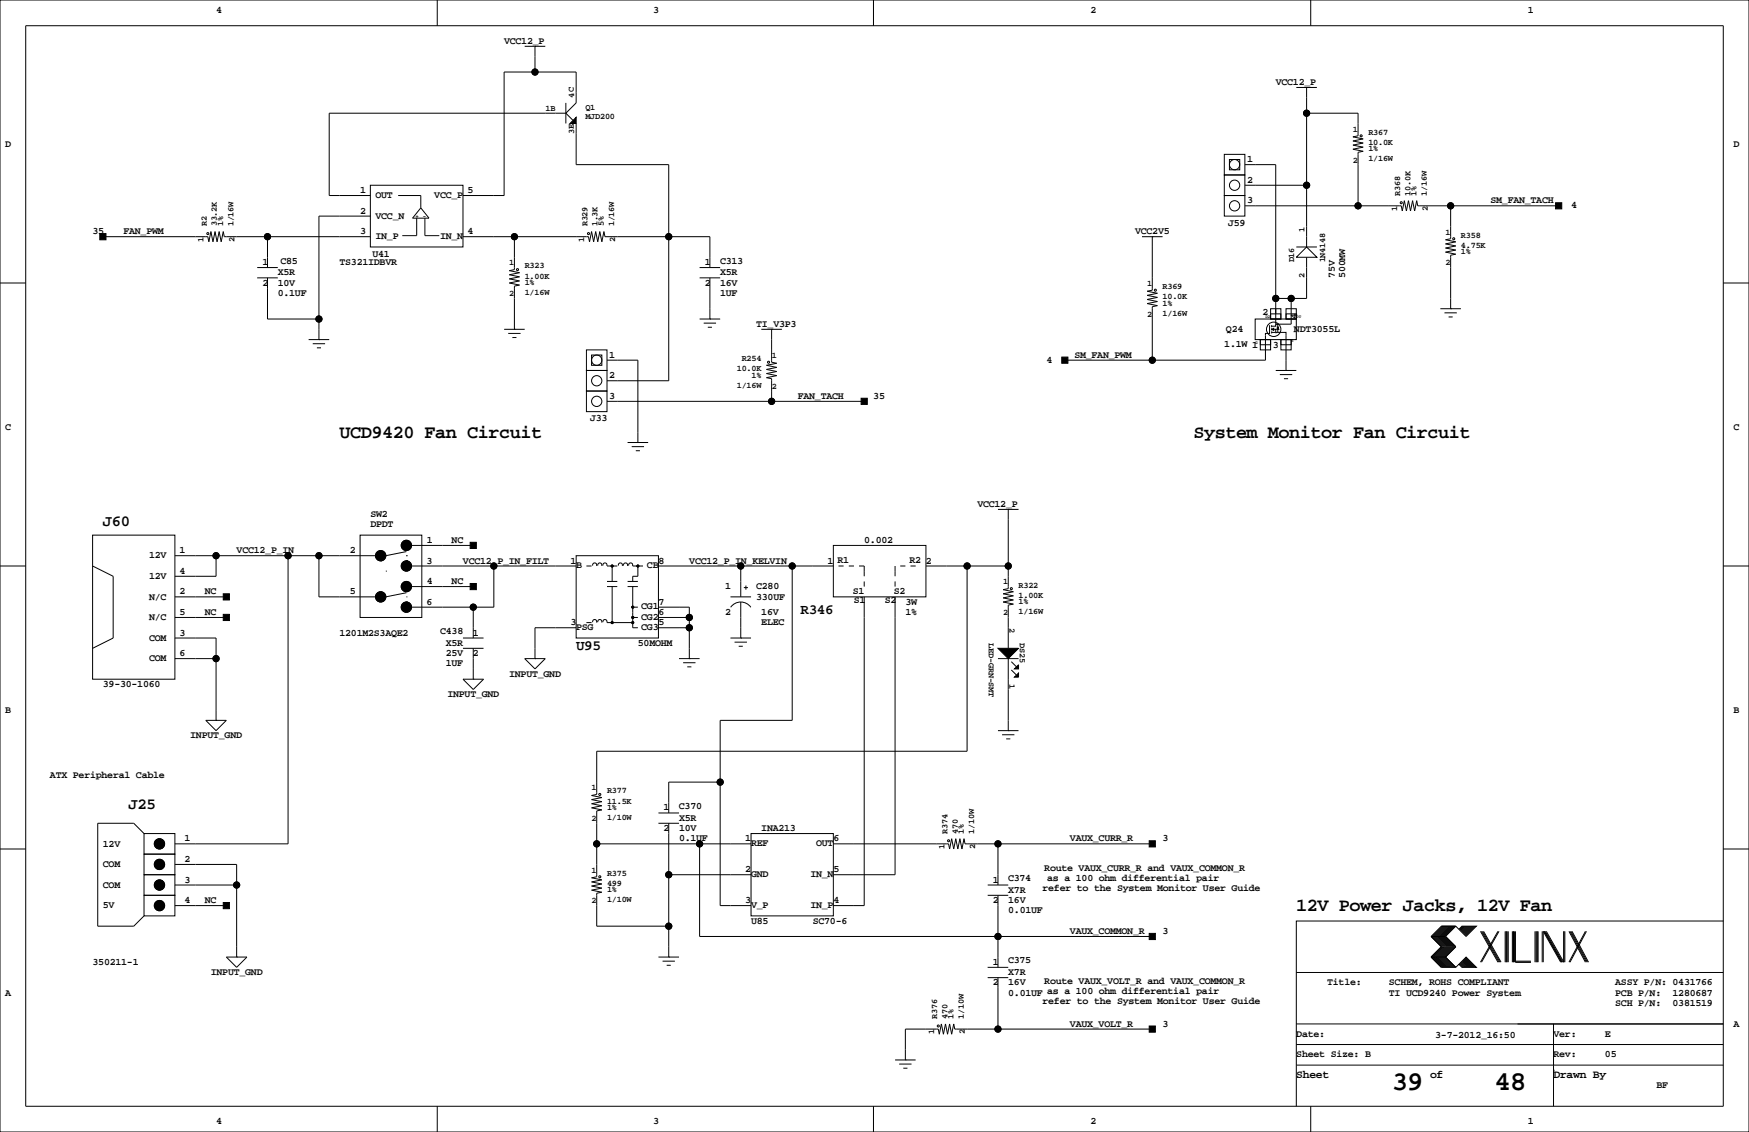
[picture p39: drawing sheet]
<svg xmlns="http://www.w3.org/2000/svg" width="432mm" height="279mm" viewBox="0 0 432 279" stroke-linecap="round" stroke-linejoin="round" font-family="sans-serif">
<defs><g id="words">
<g font-size="6.7">
<text x="343.6" y="269.1">39</text>
<text x="369" y="269.1">48</text>
</g>
<g font-size="4.6">
<text x="83.8" y="108.1">UCD9420 Fan Circuit</text>
<text x="294.6" y="108.1">System Monitor Fan Circuit</text>
<text x="320" y="224.9">12V Power Jacks, 12V Fan</text>
</g>
<g font-size="3.9">
<text x="25.4" y="129.8">J60</text>
<text x="31.7" y="199.7">J25</text>
</g>
<g font-size="3.5">
<text x="197.7" y="151.5">R346</text>
<text x="142.2" y="160.4">U95</text>
</g>
<g font-size="2.8">
<text x="320" y="266">Sheet</text>
<text x="353.1" y="266">of</text>
<text x="383.5" y="266">Drawn By</text>
</g>
<g font-size="2.5">
<text x="53.3" y="3.2">4</text>
<text x="161.3" y="3.2">3</text>
<text x="269.2" y="3.2">2</text>
<text x="377.2" y="3.2">1</text>
<text x="124.5" y="10.8">VCC12_P</text>
<text x="315" y="21">VCC12_P</text>
<text x="1.3" y="36.2">D</text>
<text x="307.9" y="40">1</text>
<text x="428" y="36.2">D</text>
<text x="88.9" y="47.6">1</text>
<text x="115.4" y="47.6">5</text>
<text x="307.9" y="45.1">2</text>
<text x="88.9" y="52.7">2</text>
<text x="92.7" y="54">VCC_N</text>
<text x="92.7" y="48.9">OUT</text>
<text x="107.2" y="48.9">VCC_P</text>
<text x="307.9" y="50.2">3</text>
<text x="368" y="50.2">SM_FAN_TACH</text>
<text x="387.9" y="51.5">4</text>
<text x="22.9" y="57.8">35</text>
<text x="30.5" y="57.8">FAN_PWM</text>
<text x="88.9" y="57.8">3</text>
<text x="92.7" y="59.1">IN_P</text>
<text x="108.6" y="59.1">IN_N</text>
<text x="115.4" y="57.8">4</text>
<text x="280.2" y="57.8">VCC2V5</text>
<text x="303.2" y="55.7">J59</text>
<text x="64.8" y="65.4">1</text>
<text x="69.3" y="65.1">C85</text>
<text x="83.8" y="65.4">TS321IDBVR</text>
<text x="91.9" y="63.4">U41</text>
<text x="174" y="65.4">1</text>
<text x="177.8" y="65.1">C313</text>
<text x="64.8" y="70.5">2</text>
<text x="68.6" y="70.5">10V</text>
<text x="68.6" y="68">X5R</text>
<text x="174" y="70.5">2</text>
<text x="177.8" y="70.5">16V</text>
<text x="177.8" y="68">X5R</text>
<text x="329.6" y="68.6" transform="rotate(-90 329.6 68.6)">75V</text>
<text x="332.1" y="68.6" transform="rotate(-90 332.1 68.6)">500MW</text>
<text x="68.6" y="73">0.1UF</text>
<text x="177.8" y="73">1UF</text>
<text x="311.7" y="77.8">2</text>
<text x="186.7" y="80.7">TI_V3P3</text>
<text x="302.7" y="81.8">Q24</text>
<text x="319.5" y="81.8">NDT3055L</text>
<text x="320.3" y="78.7" transform="rotate(-90 320.3 78.7)">4</text>
<text x="150.4" y="88.3">1</text>
<text x="258.4" y="89.6">4</text>
<text x="265.3" y="88.3">SM_FAN_PWM</text>
<text x="302.3" y="85.7">1.1W 1</text>
<text x="314.3" y="85.9">3</text>
<text x="150.4" y="93.4">2</text>
<text x="150.4" y="98.4">3</text>
<text x="197" y="98.4">FAN_TACH</text>
<text x="215.6" y="98.4">35</text>
<text x="1.3" y="106.1">C</text>
<text x="145.7" y="103.9">J33</text>
<text x="428" y="106.1">C</text>
<text x="241.3" y="125.1">VCC12_P</text>
<text x="91.4" y="130.2">DPDT</text>
<text x="91.4" y="127.7">SW2</text>
<text x="36.8" y="137.8">12V</text>
<text x="44.3" y="136.5">1</text>
<text x="58.4" y="136.5">VCC12_P_IN</text>
<text x="86.4" y="136.5">2</text>
<text x="105.4" y="134">1</text>
<text x="111.5" y="134">NC</text>
<text x="213.4" y="134">0.002</text>
<text x="36.8" y="142.9">12V</text>
<text x="44.3" y="141.6">4</text>
<text x="105.3" y="139.1">3</text>
<text x="114.3" y="139.1">VCC12_P_IN_FILT</text>
<text x="140.8" y="139.1">1</text>
<text x="142.2" y="140.3">B</text>
<text x="159.7" y="140.3">CB</text>
<text x="162.6" y="139.1">8</text>
<text x="170.2" y="139.1">VCC12_P_IN_KELVIN</text>
<text x="204.3" y="139.1">1</text>
<text x="206.8" y="139">R1</text>
<text x="224.5" y="139">R2</text>
<text x="228.6" y="139.1">2</text>
<text x="36.8" y="148">N/C</text>
<text x="44.3" y="146.7">2</text>
<text x="50.5" y="146.7">NC</text>
<text x="86.4" y="146.7">5</text>
<text x="105.3" y="149.2">6</text>
<text x="105.4" y="144.2">4</text>
<text x="111.5" y="144.2">NC</text>
<text x="162.6" y="149.2">7</text>
<text x="179.1" y="145.4">1</text>
<text x="186.7" y="145.4">C280</text>
<text x="186.7" y="148">330UF</text>
<text x="210.5" y="146.6">S1</text>
<text x="210.8" y="148.8">S1</text>
<text x="218.4" y="148.8">S2</text>
<text x="220.7" y="146.6">S2</text>
<text x="223.5" y="149.2">3W</text>
<text x="36.8" y="153.1">N/C</text>
<text x="44.3" y="151.8">5</text>
<text x="50.5" y="151.8">NC</text>
<text x="140.8" y="154.3">3</text>
<text x="142.2" y="155.5">PSG</text>
<text x="158.3" y="155.5">CG3</text>
<text x="158.3" y="153">CG2</text>
<text x="158.3" y="150.4">CG1</text>
<text x="162.6" y="154.3">5</text>
<text x="162.6" y="151.8">6</text>
<text x="179.1" y="151.8">2</text>
<text x="188" y="151.8">16V</text>
<text x="188" y="154.3">ELEC</text>
<text x="223.5" y="151.8">1%</text>
<text x="36.8" y="158.1">COM</text>
<text x="44.3" y="156.9">3</text>
<text x="44.3" y="161.9">6</text>
<text x="83.8" y="156.9">1201M2S3AQE2</text>
<text x="108.7" y="156.5">C438</text>
<text x="110.1" y="161.9">25V</text>
<text x="110.1" y="159.4">X5R</text>
<text x="116.7" y="161.9">2</text>
<text x="116.7" y="156.9">1</text>
<text x="157.5" y="159.4">50MOHM</text>
<text x="36.8" y="163.2">COM</text>
<text x="110.1" y="164.5">1UF</text>
<text x="125.7" y="167">INPUT_GND</text>
<text x="25.4" y="169.6">39-30-1060</text>
<text x="110.5" y="172.1">INPUT_GND</text>
<text x="1.3" y="175.9">B</text>
<text x="428" y="175.9">B</text>
<text x="47" y="182.3">INPUT_GND</text>
<text x="12.3" y="192">ATX Peripheral Cable</text>
<text x="163.8" y="200">1</text>
<text x="167.6" y="199.7">C370</text>
<text x="167.6" y="202.6">X5R</text>
<text x="25.4" y="208.9">12V</text>
<text x="45.6" y="207.7">1</text>
<text x="163.8" y="205.1">2</text>
<text x="167.6" y="205.1">10V</text>
<text x="167.6" y="207.7">0.1UF</text>
<text x="184" y="207.7">1</text>
<text x="185.4" y="208.8">REF</text>
<text x="188" y="205.1">INA213</text>
<text x="201.5" y="208.8">OUT</text>
<text x="205.7" y="207.7">6</text>
<text x="264.2" y="207.7">VAUX_CURR_R</text>
<text x="287" y="207.7">3</text>
<text x="25.4" y="214">COM</text>
<text x="45.6" y="212.7">2</text>
<text x="184" y="215.3">2</text>
<text x="205.7" y="215.3">5</text>
<text x="257.8" y="214.9">Route VAUX_CURR_R and VAUX_COMMON_R</text>
<text x="25.4" y="219.1">COM</text>
<text x="45.6" y="217.8">3</text>
<text x="185.4" y="216.5">GND</text>
<text x="200.1" y="216.5">IN_N</text>
<text x="245.1" y="217.8">1</text>
<text x="248.9" y="217.5">C374</text>
<text x="248.9" y="220.4">X7R</text>
<text x="257.4" y="219.9">refer to the System Monitor User Guide</text>
<text x="258.5" y="217.4">as a 100 ohm differential pair</text>
<text x="25.4" y="224.2">5V</text>
<text x="45.6" y="222.9">4</text>
<text x="50.5" y="222.9">NC</text>
<text x="184" y="222.9">3</text>
<text x="185.4" y="224.1">V_P</text>
<text x="185.4" y="228">U85</text>
<text x="200.1" y="224.1">IN_P</text>
<text x="200.7" y="228">SC70-6</text>
<text x="205.7" y="222.9">4</text>
<text x="245.1" y="222.9">2</text>
<text x="248.9" y="225.4">0.01UF</text>
<text x="248.9" y="222.9">16V</text>
<text x="264.2" y="230.5">VAUX_COMMON_R</text>
<text x="287" y="230.5">3</text>
<text x="22.9" y="238.1">350211-1</text>
<text x="245.1" y="238.1">1</text>
<text x="248.9" y="237.8">C375</text>
<text x="1.3" y="245.8">A</text>
<text x="52.1" y="240.7">INPUT_GND</text>
<text x="245.1" y="243.2">2</text>
<text x="248.9" y="240.7">X7R</text>
<text x="248.9" y="243.2">16V</text>
<text x="248.9" y="245.8">0.01UF as a 100 ohm differential pair</text>
<text x="257.8" y="242.8">Route VAUX_VOLT_R and VAUX_COMMON_R</text>
<text x="327.7" y="243.2">Title:</text>
<text x="342.9" y="243.2">SCHEM, ROHS COMPLIANT</text>
<text x="342.9" y="245.8">TI UCD9240 Power System</text>
<text x="398.8" y="243.2">ASSY P/N: 0431766</text>
<text x="398.8" y="245.8">PCB P/N:</text>
<text x="412.9" y="245.8">1280687</text>
<text x="257.4" y="247.9">refer to the System Monitor User Guide</text>
<text x="398.8" y="248.3">SCH P/N:</text>
<text x="412.9" y="248.3">0381519</text>
<text x="264.2" y="253.4">VAUX_VOLT_R</text>
<text x="287" y="253.4">3</text>
<text x="320" y="255.9">Date:</text>
<text x="354.3" y="256.1">3-7-2012_16:50</text>
<text x="383.5" y="255.9">Ver:</text>
<text x="396.2" y="255.9">E</text>
<text x="428" y="253.4">A</text>
<text x="320" y="261">Sheet Size: B</text>
<text x="383.5" y="261">Rev:</text>
<text x="396.2" y="261">05</text>
<text x="408.9" y="268.6">BF</text>
<text x="53.3" y="277.5">4</text>
<text x="161.3" y="277.5">3</text>
<text x="269.2" y="277.5">2</text>
<text x="377.2" y="277.5">1</text>
</g>
<g font-size="2.1">
<text x="134.7" y="27.4">1B</text>
<text x="141.7" y="24.1" transform="rotate(-90 141.7 24.1)">4C</text>
<text x="144.5" y="27.2">Q1</text>
<text x="144.5" y="29.4">MJD200</text>
<text x="141.7" y="33" transform="rotate(-90 141.7 33)">3E</text>
<text x="334" y="32.5">1</text>
<text x="337.8" y="33.3">R367</text>
<text x="337.8" y="35.8">10.0K</text>
<text x="334" y="40.1">2</text>
<text x="337.8" y="39.9">1/16W</text>
<text x="337.8" y="37.3">1%</text>
<text x="344.9" y="52.1" transform="rotate(-90 344.9 52.1)">1</text>
<text x="345.7" y="48.3" transform="rotate(-90 345.7 48.3)">R368</text>
<text x="348.2" y="48.3" transform="rotate(-90 348.2 48.3)">10.0K</text>
<text x="349.7" y="48.3" transform="rotate(-90 349.7 48.3)">1%</text>
<text x="352.3" y="48.3" transform="rotate(-90 352.3 48.3)">1/16W</text>
<text x="352.5" y="52.1" transform="rotate(-90 352.5 52.1)">2</text>
<text x="50.3" y="59.7" transform="rotate(-90 50.3 59.7)">1</text>
<text x="51" y="55.9" transform="rotate(-90 51 55.9)">R2</text>
<text x="53.6" y="55.9" transform="rotate(-90 53.6 55.9)">33.2K</text>
<text x="55.1" y="55.9" transform="rotate(-90 55.1 55.9)">1%</text>
<text x="57.6" y="55.9" transform="rotate(-90 57.6 55.9)">1/16W</text>
<text x="57.9" y="59.7" transform="rotate(-90 57.9 59.7)">2</text>
<text x="144.3" y="59.7" transform="rotate(-90 144.3 59.7)">1</text>
<text x="145" y="55.9" transform="rotate(-90 145 55.9)">R329</text>
<text x="147.6" y="55.9" transform="rotate(-90 147.6 55.9)">1.3K</text>
<text x="149.1" y="55.9" transform="rotate(-90 149.1 55.9)">5%</text>
<text x="151.6" y="55.9" transform="rotate(-90 151.6 55.9)">1/16W</text>
<text x="151.9" y="59.7" transform="rotate(-90 151.9 59.7)">2</text>
<text x="322.1" y="57.2" transform="rotate(-90 322.1 57.2)">1</text>
<text x="356.9" y="57.9">1</text>
<text x="360.7" y="58.7">R358</text>
<text x="125.7" y="65.5">1</text>
<text x="319.5" y="64.8" transform="rotate(-90 319.5 64.8)">D16</text>
<text x="327.1" y="64.8" transform="rotate(-90 327.1 64.8)">1N4148</text>
<text x="356.9" y="65.5">2</text>
<text x="360.7" y="62.7">1%</text>
<text x="360.7" y="61.2">4.75K</text>
<text x="129.5" y="66.3">R323</text>
<text x="129.5" y="68.8">1.00K</text>
<text x="129.5" y="70.3">1%</text>
<text x="283.2" y="70.6">1</text>
<text x="287" y="71.4">R369</text>
<text x="322.1" y="68.5" transform="rotate(-90 322.1 68.5)">2</text>
<text x="125.7" y="73.1">2</text>
<text x="129.5" y="72.9">1/16W</text>
<text x="287" y="75.4">1%</text>
<text x="287" y="78">1/16W</text>
<text x="287" y="73.9">10.0K</text>
<text x="283.2" y="78.2">2</text>
<text x="183.1" y="89.1">R254</text>
<text x="190.6" y="88.4">1</text>
<text x="181.9" y="91.7">10.0K</text>
<text x="181.9" y="95.7">1/16W</text>
<text x="185.5" y="93.2">1%</text>
<text x="190.6" y="96">2</text>
<text x="247.6" y="144.3">1</text>
<text x="251.5" y="149.1">1%</text>
<text x="251.5" y="147.6">1.00K</text>
<text x="251.5" y="145">R322</text>
<text x="247.6" y="151.9">2</text>
<text x="249.2" y="155" transform="rotate(90 249.2 155)">2</text>
<text x="251.5" y="151.6">1/16W</text>
<text x="244.2" y="158.8" transform="rotate(90 244.2 158.8)">LED-GRN-SMT</text>
<text x="251.8" y="158.8" transform="rotate(90 251.8 158.8)">DS25</text>
<text x="249.2" y="168.9" transform="rotate(90 249.2 168.9)">1</text>
<text x="146" y="195.1">1</text>
<text x="149.9" y="195.8">R377</text>
<text x="146" y="202.7">2</text>
<text x="149.9" y="198.4">11.5K</text>
<text x="149.9" y="202.4">1/10W</text>
<text x="149.9" y="199.9">1%</text>
<text x="233.2" y="209.5" transform="rotate(-90 233.2 209.5)">1</text>
<text x="233.9" y="205.7" transform="rotate(-90 233.9 205.7)">R374</text>
<text x="236.5" y="205.7" transform="rotate(-90 236.5 205.7)">470</text>
<text x="238" y="205.7" transform="rotate(-90 238 205.7)">1%</text>
<text x="240.5" y="205.7" transform="rotate(-90 240.5 205.7)">1/10W</text>
<text x="240.8" y="209.5" transform="rotate(-90 240.8 209.5)">2</text>
<text x="146" y="215.4">1</text>
<text x="149.9" y="216.1">R375</text>
<text x="149.9" y="218.7">499</text>
<text x="149.9" y="220.2">1%</text>
<text x="146" y="223">2</text>
<text x="149.9" y="222.7">1/10W</text>
<text x="231.4" y="251.5" transform="rotate(-90 231.4 251.5)">R376</text>
<text x="233.9" y="251.5" transform="rotate(-90 233.9 251.5)">470</text>
<text x="235.4" y="251.5" transform="rotate(-90 235.4 251.5)">1%</text>
<text x="238" y="251.5" transform="rotate(-90 238 251.5)">1/10W</text>
<text x="230.6" y="255.3" transform="rotate(-90 230.6 255.3)">1</text>
<text x="238.2" y="255.3" transform="rotate(-90 238.2 255.3)">2</text>
</g>
<text font-size="1.4" x="102.6" y="53.8">+ -</text>
<g font-size="1.1">
<text x="312.4" y="78.5">D2</text>
<text x="320" y="78.5">DT</text>
<text x="309.9" y="84.8">G</text>
<text x="318.8" y="84.5">S</text>
</g>
<text font-size=".4" x="315" y="82.5">0</text>
</g></defs>
<g fill="none" stroke="#000" stroke-width=".25">
<path d="M0 0h431.8v279.4h-431.8zM6.3 6.4h419.1v266.6h-419.1zM107.9 0v6.4M129.5 11.4h5.1M132.1 11.4h.1M132.1 11.4v6.4M215.6 0v6.4M323.6 0v6.4M139.7 27.9h-58.4v20.4h10.1M139.7 27.9l2.5-2.5v-7.6h-17.7v30.5h-10.2M139.7 27.9l1.8 1.8M139.7 25.4v5.1"/>
<path d="M142.2 30.5v10.1h22.9v53.4h-15.2M302.3 38.1h5v5.1h-5zM303.5 39.4h2.6v2.5h-2.6zM320 21.6h5.1M322.6 21.6h.1M322.6 21.6v39.4M322.6 27.9h12.7v5.6l-1.3 .3 2.5 .5-2.5 .5 2.5 .5-2.5 .5 2.5 .5-2.5 .5 2.5 .5-1.2 .3v13.2M25.4 58.4h25.9l.3 1.3 .5-2.5 .5 2.5 .5-2.5 .5 2.5 .5-2.5 .5 2.5 .5-2.5 .3 1.2h36M66 58.4v7.6M91.4 45.7h22.9v15.3h-22.9zM91.4 53.3h-12.7v30.5M98.3 48.3h5.6v3"/>
<path d="M102.9 53.8v4.4h-3.6M103.9 51.3l2 2.5h-4zM104.9 53.8v4.4h3.6M114.3 58.4h31l.2 1.3 .5-2.5 .6 2.5 .5-2.5 .5 2.5 .5-2.5 .5 2.5 .5-2.5 .3 1.2h25.9v7.6M127 58.4v8.1l-1.3 .3 2.6 .5-2.6 .5 2.6 .5-2.6 .5 2.6 .5-2.6 .5 2.6 .6-1.3 .2v10.7M281.9 58.4h5.1M284.5 58.4h.1M284.5 58.4v13.2l-1.3 .3 2.6 .5-2.6 .5 2.6 .5-2.6 .5 2.6 .5-2.6 .5 2.6 .5-1.3 .3v13.2M302.3 48.3h5v5h-5zM302.3 43.2h5v5.1h-5zM307.3 40.6h7.7v39.9h-1.1M307.3 50.8h38.6l.3 1.3 .5-2.6 .5 2.6 .5-2.6 .5 2.6 .5-2.6 .5 2.6 .6-2.6 .2 1.3h34.8"/>
<path d="M307.3 45.7h15.3M358.1 50.8v8.1l-1.2 .3 2.5 .5-2.5 .5 2.5 .5-2.5 .5 2.5 .5-2.5 .5 2.5 .5-1.3 .3v13.2M0 69.8h6.3M63.5 68.6h5.1M63.5 66h5.1M66 68.6v10.1h12.7M172.7 78.7h5.1M172.7 68.6h5.1M172.7 66h5.1M173.7 79.8h3.1M175.3 78.7h.1M175.3 68.6v10.1"/>
<path d="M309.9 78.7h10.1v5.1h-10.1zM313.7 76.2h2.5v2.5h-2.5zM313.7 77.5h2.5v1.2h-2.5zM317.5 76.2h2.5v2.5h-2.5zM317.5 77.5h2.5v1.2h-2.5zM318.8 73.7v6.3h-3.8h.5v.8M320 63.5l2.6-2.5 2.5 2.5zM320 61h5.1M322.6 63.5v10.2h-7.6M355.6 76.2h5.1M356.6 77.2h3.1M357.6 78.2h1"/>
<path d="M358.1 76.2h.1M425.4 69.8h6.4M76.2 83.8h5.1M77.2 84.8h3.1M78.2 85.9h1M78.7 83.8h.1M124.5 81.3h5M125.5 82.3h3M126.5 83.3h1M127 81.3h.1M144.8 96.5h5.1v5.1h-5.1zM144.8 86.4h5.1v5h-5.1z"/>
<path d="M144.8 91.4h5.1v5.1h-5.1zM146 87.6h2.6v2.6h-2.6zM149.9 88.9h7.6v20.3M149.9 99.1h63.5M174.8 80.8h1M188 81.3h5M190.5 81.3h.1M190.5 81.3v8.1l1.3 .3-2.6 .5 2.6 .5-2.6 .5 2.6 .5-2.6 .5 2.6 .5-2.6 .5 1.3 .3v5.6M311.1 83.8h2.6v1.3h-2.6zM311.1 83.8h2.6v2.6h-2.6zM313.4 80.3v2h-1v6.6h-49.5M313.9 81.3l.6-.3v.5z"/>
<path d="M313.9 82h1.1M313.9 80.3v.5M313.9 81v.5M313.9 81.8v.5M314.5 81.5h.1M314.5 81.3h.5v.7h2.5v9.4M315 91.4h5M315.2 80.8h.3l-.3 .5h.5l-.2-.5h.2M315.5 81.3v.7M316 92.5h3M316.2 83.8h2.6v1.3h-2.6zM316.2 83.8h2.6v2.6h-2.6z"/>
<path d="M317 93.5h1M317.5 91.4h.1M154.9 109.2h5.1M156 110.2h3M157 111.3h1M157.5 109.2h.1M0 139.7h6.3M22.9 132.1h20.3v35.5h-20.3zM22.9 139.7l5 2.5v15.3l-5 2.5M43.2 137.2h49.5M53.3 137.2v5h-10.1M71.1 137.2v71.1h-27.9"/>
<path d="M78.7 137.2v10.1h14M88.9 132.1h15.2v20.3h-15.2zM94 138.4h.1M100.3 138.4h.1M100.3 137.2h.1M100.3 136.1l-5.1 1.1M101.6 139.7h40.6M101.6 134.6h15.2M121.9 139.7v10.2h-20.3M142.2 137.2h20.4v20.3h-20.4zM144.8 139.7h1.2M146.3 139.6a.51 .51 0 0 1 .6-.7 .51 .51 0 0 1 .4 .8"/>
<path d="M147.6 139.6a.51 .51 0 0 1 .5-.7 .51 .51 0 0 1 .4 .8M148.9 139.6a.51 .51 0 0 1 .5-.7 .51 .51 0 0 1 .4 .8M149.9 139.7h2.5M151.1 139.7v3.8M152.7 139.6a.51 .51 0 0 1 .5-.7 .51 .51 0 0 1 .4 .8M153.9 139.6a.51 .51 0 0 1 .6-.7 .51 .51 0 0 1 .4 .8M155.2 139.6a.51 .51 0 0 1 .5-.7 .51 .51 0 0 1 .5 .8M156.2 139.7h2.5M157.5 139.7v2.5h-1.3v1.3M162.6 139.7h43.1M182.9 139.7v7.6M195.6 139.7v38.1h-17.8v45.7h7.6"/>
<path d="M205.7 134.6h22.9v12.7h-22.9zM207 139.7h1.3M209.5 139.7h1.3M212.1 139.7h1.3v2.5M221 139.7v2.5M222.2 139.7h1.3M224.8 139.7h1.3M228.6 139.7h20.3M238.8 139.7v45.7h-91.5v10.7l-1.3 .2 2.6 .5-2.6 .6 2.6 .5-2.6 .5 2.6 .5-2.6 .5 2.6 .5-1.3 .3v16.2l-1.3 .3 2.6 .5-2.6 .5 2.6 .5-2.6 .5 2.6 .5-2.6 .5 2.6 .5-1.3 .3v8.1h17.8M246.4 125.7h5.1M248.9 125.7h.1M248.9 125.7v19.6l-1.3 .2 2.6 .5-2.6 .6 2.6 .5-2.6 .5 2.6 .5-2.6 .5 2.6 .5-1.3 .3v10.6"/>
<path d="M425.4 139.7h6.4M39.4 147.3h.1M39.4 148.6h.1M43.2 157.5h10.1v20.3M43.2 152.4h12.7M43.2 147.3h12.7M95.2 141h.1M100.3 148.6h.1M100.3 147.3h.1M100.3 146.3l-5.1 1M101.6 144.8h15.2M114.3 157.5h5.1"/>
<path d="M116.8 149.9v7.6M130.8 143.5h.1M134.6 143.5h.1M142.2 154.9h-10.1v7.7M144.8 153.7h1.2M146.3 153.6a.51 .51 0 0 1 .6-.7 .51 .51 0 0 1 .4 .7M147.6 153.6a.51 .51 0 0 1 .5-.7 .51 .51 0 0 1 .4 .7M148.9 153.6a.51 .51 0 0 1 .5-.7 .51 .51 0 0 1 .4 .7M149.9 143.5h2.5M149.9 144.8h2.5M149.9 153.7h6.3M151.1 144.8v8.9"/>
<path d="M154.9 143.5h2.6M154.9 144.8h2.6M156.2 149.9h1.3M156.2 152.4h1.3M156.2 144.8v10.1h1.3M162.6 149.9h7.6v12.7M162.6 152.4h7.6M162.6 154.9h7.6M180.3 157.5h5.1M180.3 147.3h5.1M180.4 149.9a3 3 0 0 1 5 0M181.4 158.5h3"/>
<path d="M182.4 159.5h1M182.9 157.5h.1M182.9 148.6v8.9M183.6 145h1.1M184.1 144.5v1M213.4 143.5v1.3M213.4 147.3v76.2h-7.7M221 147.3v68.6h-15.3M221 143.5v1.3M43.2 162.6h10.1M50.8 177.8h5.1l-2.6 2.5zM53.3 177.8h.1"/>
<path d="M114.3 160h5.1M114.3 167.6h5.1l-2.6 2.6zM116.8 167.6h.1M116.8 160v7.6M129.5 162.6h5.1l-2.5 2.5zM132.1 162.6h.1M167.6 162.6h5.1M168.7 163.6h3M169.7 164.6h1M170.2 162.6h.1M246.4 162.6h5.1M248.9 162.6v17.7"/>
<path d="M249.7 163.3l1.3 1.3M249.7 165.4l1.3 1.2M177.8 193h-12.7v7.7M246.4 180.3h5.1M247.4 181.4h3M248.4 182.4h1M248.9 180.3h.1M0 209.5h6.3M35.6 210.8h7.6v5.1h-7.6zM35.6 205.7h7.6v5.1h-7.6zM35.6 215.9h7.6v5.1h-7.6zM35.6 205.7l-2.6-2.5h-8.9v25.4h8.9l2.6-2.5"/>
<path d="M43.2 213.4h15.2v22.8M43.2 218.4h15.2M147.3 208.3h38.1M162.6 203.2h5M162.6 200.7h5M165.1 215.9h20.3M165.1 203.2v33M172.7 208.3v22.8h111.8M185.4 205.7h20.3v20.4h-20.3zM205.7 208.3h28.5l.2 1.2 .5-2.5 .6 2.5 .5-2.5 .5 2.5 .5-2.5 .5 2.5 .5-2.5 .3 1.3h46.2M243.8 218.4h5.1M246.4 208.3v10.1"/>
<path d="M425.4 209.5h6.4M35.6 221h7.6v5.1h-7.6zM43.2 223.5h12.7M55.9 236.2h5.1l-2.6 2.6zM58.4 236.2h.1M162.6 236.2h5M163.6 237.2h3M164.6 238.3h1M165.1 236.2h.1M243.8 221h5.1M243.8 238.8h5.1M246.4 221v17.8"/>
<path d="M353.3 231.1h3.6M353.3 236.2h3.6M353.3 236.2l2.6 2.6h3.5M353.3 231.1l2.6 2.6-2.6 2.5M356.1 228.6l-2.5 2.5 2.5 2.6-2.5 2.5 2.5 2.6M356.4 228.6l-2.6 2.5 2.6 2.6-2.6 2.5 2.6 2.6M356.6 228.6l-2.5 2.5 2.5 2.6-2.5 2.5 2.5 2.6M356.9 228.6l-2.6 2.5 2.6 2.6-2.6 2.5 2.6 2.6M356.9 231.1l2.5 2.6-2.5 2.5M356.9 236.2l2.5 2.6M357.1 228.6l-2.5 2.5 2.5 2.6-2.5 2.5 2.5 2.6M357.4 228.6l-2.6 2.5 2.6 2.6-2.6 2.5 2.6 2.6"/>
<path d="M357.6 228.6l-2.5 2.5 2.5 2.6-2.5 2.5 2.5 2.6M357.9 228.6l-2.6 2.5 2.6 2.6-2.6 2.5 2.6 2.6M358.1 228.6l-2.5 2.5 2.5 2.6-2.5 2.5 2.5 2.6M358.4 228.6l-2.5 2.5 2.5 2.6-2.5 2.5 2.5 2.6M358.6 228.6l-2.5 2.5 2.5 2.6-2.5 2.5 2.5 2.6M358.9 228.6l-2.5 2.5 2.5 2.6-2.5 2.5 2.5 2.6M359.2 228.6l-2.6 2.5 2.6 2.6-2.6 2.5 2.6 2.6M359.4 228.6l2.5 2.5 2.6-2.5h-3.6l-.7 .8M359.4 228.6h-3.5l-2.6 2.5M359.4 228.6l-2.5 2.5M360.2 238l.7 .8h3.6l-2.6-2.6-2.5 2.6M360.4 237.7l1 1.1"/>
<path d="M360.4 238l.8 .8M360.7 237.5l1.2 1.3M360.7 237.7l1 1.1M360.9 237.2l1.6 1.6M360.9 237.5l1.3 1.3M361.2 237l1.8 1.8M361.2 237.2l1.5 1.6M361.2 228.6l-.8 .8M361.4 236.7l2.1 2.1M361.4 237l1.8 1.8M361.4 228.6l-1 1M361.7 236.5l2.3 2.3"/>
<path d="M361.7 236.7l2 2.1M361.7 228.6l-1 1M361.9 236.5l2.3 2.3M361.9 228.6l-1.2 1.3M362.2 228.6l-1.3 1.3M362.5 228.6l-1.6 1.5M362.7 228.6l-1.5 1.5M363 228.6l-1.8 1.8M363.2 228.6l-1.8 1.8M363.5 228.6l-2.1 2M363.7 228.6l-2 2M364 228.6l-2.3 2.3"/>
<path d="M364.2 228.6l-2.3 2.3M365.5 229.9l4.3 7.6M365.8 229.9l4.3 7.6M366 229.9l4.3 7.6M366.3 229.9l4.3 7.6M369.8 229.9l-4.3 7.6M370.1 229.9l-4.3 7.6M371.6 229.9v7.6M371.9 229.9v7.6M372.1 229.9v7.6M372.4 229.9v7.6M373.4 229.9v7.6"/>
<path d="M373.6 229.9v7.6M373.9 229.9v7.6M374.1 237.2h3.9M374.1 229.9v7.6h3.9M379 229.9v7.6M379.2 229.9v7.6M379.5 229.9v7.6M379.7 229.9v7.6M380.7 229.9v7.6M381 237.5v-7.6l4.3 7.6M381.3 229.9l4.3 7.6M381.5 229.9l4.3 7.6"/>
<path d="M381.8 229.9l4.3 7.6v-7.6M386.3 229.9v7.6M387.3 229.9l4.1 7.6M387.6 229.9l4.1 7.6M387.9 229.9l4 7.6M388.1 229.9l4.1 7.6M391.4 229.9l-4.1 7.6M391.7 229.9l-4.1 7.6M425.4 227.3h-105.4v35.6M243.8 241.3h5.1M246.4 241.3v12.7M284.5 254h-48.8l-.2-1.3-.6 2.6-.5-2.6-.5 2.6-.5-2.6-.5 2.6-.5-2.6-.5 2.6-.3-1.3h-8.1v7.6"/>
<path d="M320 257.8h105.4M320 252.7h105.4M320 240h105.4M383.5 252.7v20.3M107.9 273v6.4M215.6 273v6.4M221 261.6h5.1M222 262.6h3M223 263.7h1M223.5 261.6h.1M320 262.9v10.1M320 262.9h105.4"/>
<path d="M323.6 273v6.4M383.5 264.2h.1"/>
<circle cx="132.1" cy="17.8" r=".76"/>
<circle cx="322.6" cy="27.9" r=".76"/>
<circle cx="336" cy="33.5" r=".25"/>
<circle cx="51.3" cy="57.7" r=".25"/>
<circle cx="66" cy="58.4" r=".76"/>
<circle cx="127" cy="58.4" r=".76"/>
<circle cx="145.3" cy="57.7" r=".25"/>
<circle cx="165.1" cy="58.4" r=".76"/>
<circle cx="304.8" cy="40.6" r="1.27"/>
<circle cx="304.8" cy="45.7" r="1.27"/>
<circle cx="304.8" cy="50.8" r="1.27"/>
<circle cx="322.6" cy="45.7" r=".76"/>
<circle cx="335.3" cy="50.8" r=".76"/>
<circle cx="345.9" cy="50" r=".25"/>
<circle cx="358.1" cy="50.8" r=".76"/>
<circle cx="358.9" cy="58.9" r=".25"/>
<circle cx="78.7" cy="78.7" r=".76"/>
<circle cx="127.8" cy="66.5" r=".25"/>
<circle cx="285.2" cy="71.6" r=".25"/>
<circle cx="315" cy="73.7" r=".76"/>
<circle cx="318.8" cy="73.7" r=".76"/>
<circle cx="147.3" cy="94" r="1.27"/>
<circle cx="147.3" cy="99.1" r="1.27"/>
<circle cx="147.3" cy="88.9" r="1.27"/>
<circle cx="189.7" cy="89.4" r=".25"/>
<circle cx="190.5" cy="99.1" r=".76"/>
<circle cx="284.5" cy="88.9" r=".76"/>
<circle cx="314.5" cy="81.3" r="1.78"/>
<circle cx="53.3" cy="137.2" r=".76"/>
<circle cx="71.1" cy="137.2" r=".76"/>
<circle cx="78.7" cy="137.2" r=".76"/>
<circle cx="94" cy="137.2" r="1.27"/>
<circle cx="100.3" cy="139.7" r="1.27"/>
<circle cx="100.3" cy="134.6" r="1.27"/>
<circle cx="121.9" cy="139.7" r=".76"/>
<circle cx="151.1" cy="139.7" r=".25"/>
<circle cx="157.5" cy="139.7" r=".25"/>
<circle cx="182.9" cy="139.7" r=".76"/>
<circle cx="195.6" cy="139.7" r=".76"/>
<circle cx="238.8" cy="139.7" r=".76"/>
<circle cx="248.9" cy="139.7" r=".76"/>
<circle cx="94" cy="147.3" r="1.27"/>
<circle cx="100.3" cy="144.8" r="1.27"/>
<circle cx="100.3" cy="149.9" r="1.27"/>
<circle cx="116.8" cy="149.9" r=".76"/>
<circle cx="151.1" cy="153.7" r=".25"/>
<circle cx="156.2" cy="149.9" r=".25"/>
<circle cx="156.2" cy="153.7" r=".25"/>
<circle cx="156.2" cy="152.4" r=".25"/>
<circle cx="170.2" cy="152.4" r=".76"/>
<circle cx="170.2" cy="154.9" r=".76"/>
<circle cx="249.7" cy="145.3" r=".25"/>
<circle cx="53.3" cy="162.6" r=".76"/>
<circle cx="148.1" cy="196.1" r=".25"/>
<circle cx="177.8" cy="193" r=".76"/>
<circle cx="39.4" cy="213.4" r="1.27"/>
<circle cx="39.4" cy="208.3" r="1.27"/>
<circle cx="39.4" cy="218.4" r="1.27"/>
<circle cx="58.4" cy="218.4" r=".76"/>
<circle cx="147.3" cy="208.3" r=".76"/>
<circle cx="148.1" cy="216.4" r=".25"/>
<circle cx="165.1" cy="215.9" r=".76"/>
<circle cx="172.7" cy="208.3" r=".76"/>
<circle cx="234.2" cy="207.5" r=".25"/>
<circle cx="246.4" cy="208.3" r=".76"/>
<circle cx="39.4" cy="223.5" r="1.27"/>
<circle cx="165.1" cy="228.6" r=".76"/>
<circle cx="246.4" cy="231.1" r=".76"/>
<circle cx="231.6" cy="253.2" r=".25"/>
<circle cx="246.4" cy="254" r=".76"/>
</g>
<g fill="#000" stroke="#000" stroke-width=".25">
<path d="M141.5 29.7l.7-.7v1.5h-1.5z" fill-rule="evenodd"/>
<path d="M24.6 57.7h1.6v1.5h-1.6z" fill-rule="evenodd"/>
<path d="M384 50h1.6v1.6h-1.6z" fill-rule="evenodd"/>
<path d="M212.6 98.3h1.5v1.5h-1.5z" fill-rule="evenodd"/>
<path d="M262.1 88.1h1.6v1.6h-1.6z" fill-rule="evenodd"/>
<path d="M116.1 133.9h1.5v1.5h-1.5z" fill-rule="evenodd"/>
<path d="M55.1 151.6h1.5v1.6h-1.5z" fill-rule="evenodd"/>
<path d="M55.1 146.6h1.5v1.5h-1.5z" fill-rule="evenodd"/>
<path d="M116.1 144h1.5v1.5h-1.5z" fill-rule="evenodd"/>
<path d="M246.4 160h5.1l-2.6 2.6z" fill-rule="evenodd"/>
<path d="M251.5 164.1v1h-1.1z" fill-rule="evenodd"/>
<path d="M250.4 167.1l1.1-1v1z" fill-rule="evenodd"/>
<path d="M283.7 207.5h1.5v1.5h-1.5z" fill-rule="evenodd"/>
<path d="M55.1 222.8h1.5v1.5h-1.5z" fill-rule="evenodd"/>
<path d="M283.7 230.4h1.5v1.5h-1.5z" fill-rule="evenodd"/>
<path d="M283.7 253.2h1.5v1.6h-1.5z" fill-rule="evenodd"/>
<circle cx="132.1" cy="17.8" r=".76"/>
<circle cx="322.6" cy="27.9" r=".76"/>
<circle cx="66" cy="58.4" r=".76"/>
<circle cx="127" cy="58.4" r=".76"/>
<circle cx="165.1" cy="58.4" r=".76"/>
<circle cx="322.6" cy="45.7" r=".76"/>
<circle cx="335.3" cy="50.8" r=".76"/>
<circle cx="358.1" cy="50.8" r=".76"/>
<circle cx="78.7" cy="78.7" r=".76"/>
<circle cx="315" cy="73.7" r=".76"/>
<circle cx="318.8" cy="73.7" r=".76"/>
<circle cx="190.5" cy="99.1" r=".76"/>
<circle cx="284.5" cy="88.9" r=".76"/>
<circle cx="53.3" cy="137.2" r=".76"/>
<circle cx="71.1" cy="137.2" r=".76"/>
<circle cx="78.7" cy="137.2" r=".76"/>
<circle cx="94" cy="137.2" r="1.27"/>
<circle cx="100.3" cy="139.7" r="1.27"/>
<circle cx="100.3" cy="134.6" r="1.27"/>
<circle cx="121.9" cy="139.7" r=".76"/>
<circle cx="151.1" cy="139.7" r=".25"/>
<circle cx="157.5" cy="139.7" r=".25"/>
<circle cx="182.9" cy="139.7" r=".76"/>
<circle cx="195.6" cy="139.7" r=".76"/>
<circle cx="238.8" cy="139.7" r=".76"/>
<circle cx="248.9" cy="139.7" r=".76"/>
<circle cx="94" cy="147.3" r="1.27"/>
<circle cx="100.3" cy="144.8" r="1.27"/>
<circle cx="100.3" cy="149.9" r="1.27"/>
<circle cx="116.8" cy="149.9" r=".76"/>
<circle cx="151.1" cy="153.7" r=".25"/>
<circle cx="156.2" cy="149.9" r=".25"/>
<circle cx="156.2" cy="153.7" r=".25"/>
<circle cx="156.2" cy="152.4" r=".25"/>
<circle cx="170.2" cy="152.4" r=".76"/>
<circle cx="170.2" cy="154.9" r=".76"/>
<circle cx="53.3" cy="162.6" r=".76"/>
<circle cx="177.8" cy="193" r=".76"/>
<circle cx="39.4" cy="213.4" r="1.27"/>
<circle cx="39.4" cy="208.3" r="1.27"/>
<circle cx="39.4" cy="218.4" r="1.27"/>
<circle cx="58.4" cy="218.4" r=".76"/>
<circle cx="147.3" cy="208.3" r=".76"/>
<circle cx="165.1" cy="215.9" r=".76"/>
<circle cx="172.7" cy="208.3" r=".76"/>
<circle cx="246.4" cy="208.3" r=".76"/>
<circle cx="39.4" cy="223.5" r="1.27"/>
<circle cx="165.1" cy="228.6" r=".76"/>
<circle cx="246.4" cy="231.1" r=".76"/>
<circle cx="246.4" cy="254" r=".76"/>
</g>
<use href="#words"/>
</svg>
